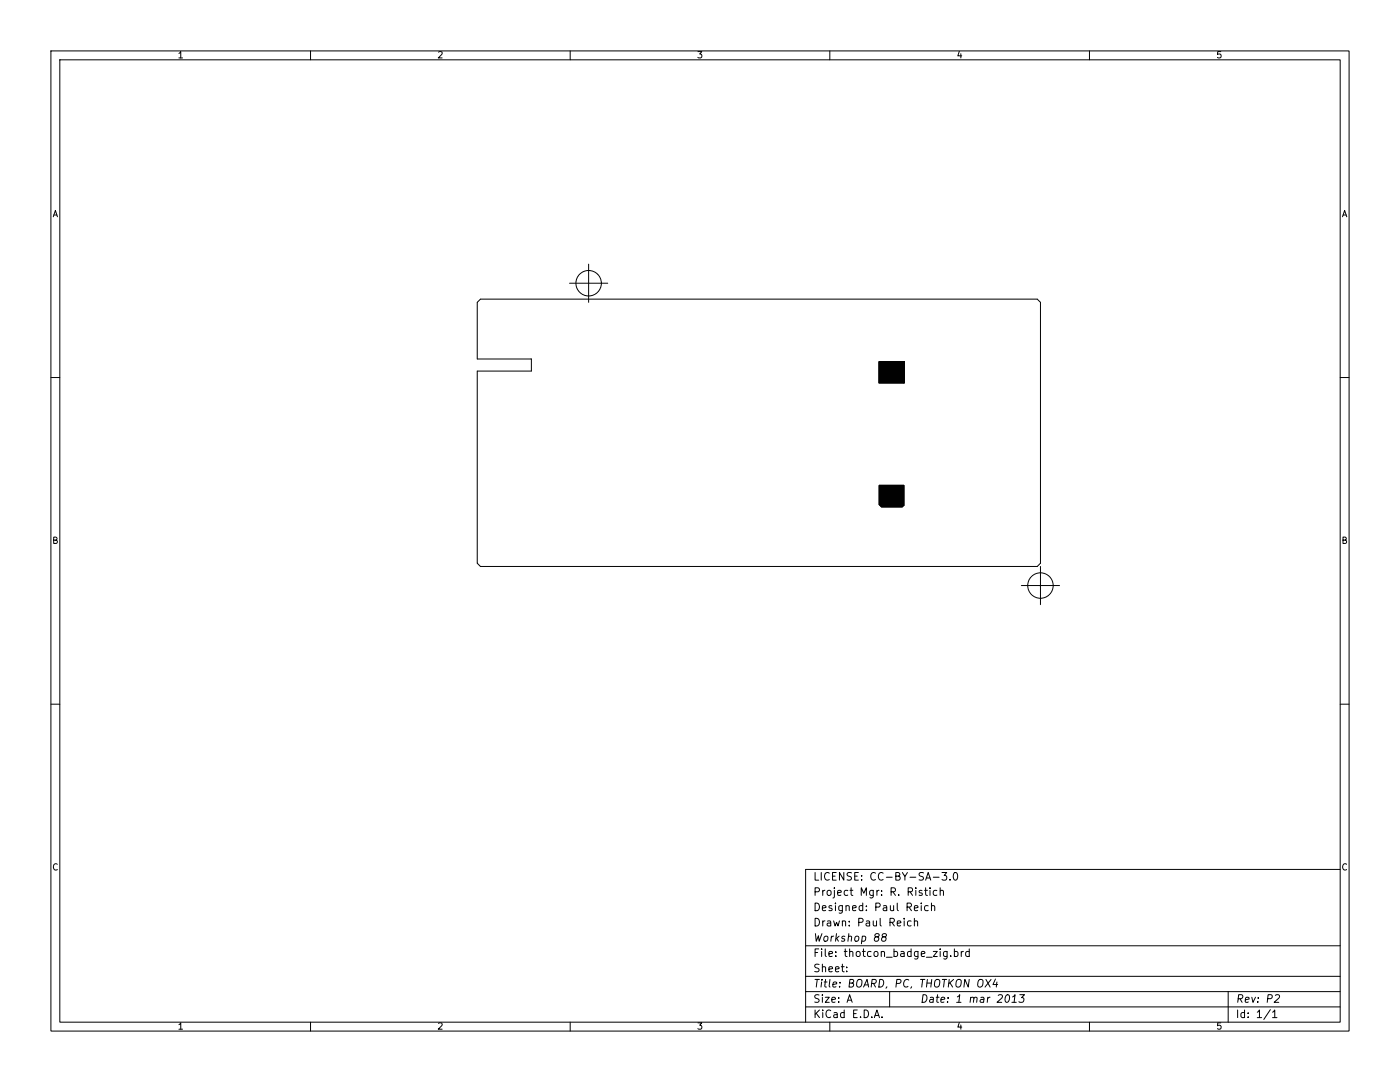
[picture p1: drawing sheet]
<svg xmlns="http://www.w3.org/2000/svg" width="279mm" height="216mm" viewBox="0 0 279 216" stroke-linecap="round" stroke-linejoin="round" font-family="sans-serif">
<g fill="none" stroke="#000" stroke-width=".2">
<path d="M10.2 10.2h259v195.5h-259zM11.9 11.9h255.6v192.1h-255.6zM35.7 10.7l.4-.4v1.3M35.7 11.6h.7M62 10.2v1.7M87.5 10.4l.5-.1 .2 .4-.7 .9h.7M113.8 10.2v1.7M139.3 10.3h.8l-.5 .5 .4 .1v.5l-.2 .2-.5-.2M165.6 10.2v1.7M191.5 10.2l-.3 .9h.7M191.8 10.7v.9M217.4 10.2v1.7"/>
<path d="M243.6 10.3h-.6v.6l.2-.1h.4l.1 .2-.1 .4-.1 .2-.5-.2M10.6 43.3l.4-1.3 .5 1.3M10.7 42.9h.7M113.7 56.5h7.6M117.5 52.7v7.6M267.9 43.3l.5-1.3 .4 1.3M268 42.9h.7M10.2 75.3h1.7M95.3 60.3l.6-.6h111.1l.6 .6v52.1l-.6 .6h-111.1l-.6-.6v-38.4h10.7v-2.4h-10.7zM175.4 72.2h5v4.2h-5zM175.7 74.1h4.4v2.1h-4.4zM267.5 75.3h1.7"/>
<path d="M175.5 96.8h4.9v4l-.3 .4h-4.2l-.4-.5zM175.7 97h4.4v2.1h-4.4zM10.7 107.8l.6-.1v-.4l-.6-.1v1.2h.5l.2-.4-.3-.2M203.8 116.8h7.7M207.6 113v7.7M268 107.8l.6-.1v-.4l-.6-.1v1.2h.5l.2-.4-.3-.2M10.2 140.5h1.7M267.5 140.5h1.7M11.4 172.5a.6 .6 0 0 0-.8 .4 .6 .6 0 0 0 .6 .7l.2-.1M162.7 177.9h.7l.1-.2v-.4l-.3-.2h-.5v1.6M162.7 174.1v1.5h.7M163.9 174.1v1.5"/>
<path d="M164.2 177.7v1M164.6 177.7h-.3l-.1 .2M165.1 177.8l.3-.1 .4 .1 .1 .6-.2 .2-.3 .1-.3-.2zM165.5 174.2a.61 .61 0 0 0-.8 0 .61 .61 0 0 0-.1 .8 .57 .57 0 0 0 .3 .6 .57 .57 0 0 0 .6-.1M166.2 174.8h.5M166.5 177.7v1.3l-.3 .2M166.5 177.1v.2M166.9 174.1h-.7v1.5h.7M167.2 178.2l.7-.2-.1-.3h-.4l-.2 .2v.7h.6M168.4 174.1v1.5l-.9-1.5v1.5M169.2 177.7h-.4l-.3 .2 .1 .7h.6M169.6 177.7h.6"/>
<path d="M169.9 177.1v1.4l.3 .2M169.9 174.2l-.6-.1-.2 .3 .1 .4 .7 .2v.5l-.3 .1h-.5M170.6 174.8h.5M171.3 174.1h-.7v1.5h.7M171.9 178.7v-1.6l.5 1.1 .5-1.1v1.6M172 175.5v.1M172 174.7v.1M174.3 177.7v1.2l-.3 .3-.4-.1M174.3 177.7h-.5l-.2 .2 .1 .7h.6M174.7 174.2a.61 .61 0 0 0-.7 0 .61 .61 0 0 0-.2 .8 .57 .57 0 0 0 .3 .6 .57 .57 0 0 0 .6-.1M175 177.7v1M175.4 177.7h-.2l-.2 .2"/>
<path d="M175.9 178.5v.2M175.9 177.7v.2M176.2 174.2a.61 .61 0 0 0-.7 0 .61 .61 0 0 0-.2 .8 .57 .57 0 0 0 .3 .6 .57 .57 0 0 0 .6-.1M176.9 175h1.2M177.8 177.9h.8l.1-.2-.1-.4-.2-.2h-.6v1.6M178.2 177.9l.5 .8M178.8 174.8h.6l.2-.3-.2-.3-.6-.1v1.5h.6l.3-.3a.4 .4 0 0 0-.4-.5M179.4 178.5v.2M180.1 174.1l.5 .8 .5-.8M180.6 174.9v.7M181.2 177.9h.8l.1-.2-.1-.4-.2-.2h-.6v1.6M181.6 177.9l.5 .8"/>
<path d="M181.6 175h1.2M182.8 177.1v.2M182.8 177.7v1M184 177.7h-.4l-.2 .2 .1 .2 .5 .1v.4h-.6M184.3 174.2l-.6-.1-.3 .3 .2 .4 .6 .2v.5l-.2 .1h-.6M184.5 177.7h.6M184.7 177.1v1.4l.4 .2M184.7 175.6l.5-1.5 .5 1.5M184.9 175.2h.7M185.6 177.1v.2M185.6 177.7v1M186.3 175h1.1"/>
<path d="M187 177.7h-.5l-.2 .2 .1 .7h.6M187.6 177.8l.3-.1h.3l.1 1M187.6 177.1v1.6M188 174.1h.9l-.5 .6 .5 .1v.7l-.3 .1-.6-.1M189.6 175.5v.1M190.4 174.2l.2-.1a.81 .81 0 0 1 .5 .8 .81 .81 0 0 1-.5 .7l-.2-.1-.2-.5zM267.5 173.5h-106.7v30.5M268.7 172.5a.6 .6 0 0 0-.8 .4 .6 .6 0 0 0 .6 .7l.2-.1M160.8 188.7h106.7M160.8 194.8h106.7M160.8 197.9h106.7M162.7 195.4h.8"/>
<path d="M162.7 183.2a.77 .77 0 0 1 .8 .8 .77 .77 0 0 1-.8 .8zM162.7 180.2a.77 .77 0 0 1 .8 .8 .77 .77 0 0 1-.8 .7zM162.7 190.1h.5M162.7 186.3l.2 1.5 .4-1.1 .2 1.1 .5-1.5M163.1 195.4l-.2 1.6M163.4 189.3h-.7v1.6M163.5 198.6l-.6-.1-.3 .3 .1 .3 .7 .3v.5l-.2 .1-.6-.1M163.5 192.5l-.6-.1-.3 .3 .1 .3 .7 .3v.5l-.2 .1-.6-.1M164 189.3v.2M164 195.9l-.2 1.1M164 189.8v1.1M164 195.4v.2"/>
<path d="M164.1 198.5v.1M164.1 193l.2-.1 .4 .1 .1 .9M164.1 181.2l.7-.1v-.3l-.5-.1-.2 .2 .1 .7h.6M164.1 192.4v1.5M164.1 199v1M164.2 183.8v1M164.5 195.9h.6M164.5 186.9l.3-.1 .4 .1v.6l-.2 .2-.4 .1-.2-.1zM164.6 183.8h-.3l-.1 .2M164.7 199h.8l-.8 1h.8M164.7 189.3v1.3l.2 .3M164.8 195.4l-.2 1.3 .3 .3"/>
<path d="M165.1 183.8h.6l.1 1M165.4 190.4l.8-.2-.1-.3-.5-.1-.2 .3 .1 .7h.6M165.4 193.4l.8-.1-.1-.3-.5-.1-.2 .2 .1 .7h.6M165.6 195.4l-.1 1.3 .2 .3M165.8 184.1l-.5 .1-.2 .2 .2 .4 .5-.1M165.9 186.8l-.1 1M166 199.5l.7-.1v-.3l-.5-.1-.2 .2 .1 .7h.6M166 180.8l-.4-.1-.2 .2 .1 .2 .5 .2v.3h-.6M166.2 196.5l.8-.2-.1-.3h-.5l-.2 .7 .2 .3 .4-.1M166.4 186.8l-.5 .3M166.4 183.8l.3 1 .3-.8 .2 .8 .3-1M166.7 193.4l.8-.1-.1-.3-.4-.1-.3 .2 .1 .7h.6"/>
<path d="M166.7 180.2v.1M166.7 180.7v1M166.8 190.7v.2M166.8 189.9v.2M166.9 186.3l-.1 1.5M167 187.2l.3 .6M167.4 199.9v.1M167.4 199.1v.1M167.5 186.8l-.7 .6M167.6 196.8l-.1 .2M167.7 196l-.1 .2M167.9 192.9h.6"/>
<path d="M168.1 192.4v1.3l.4 .2M168.1 183.9l.2-.1h.4l.1 1M168.1 180.7v1.2l-.3 .3h-.3M168.1 180.8l-.4-.1-.3 .3 .1 .6h.6M168.1 183.8v1M168.5 189.8h.6M168.6 186.9a.37 .37 0 0 0-.6 .2l.6 .4-.3 .3-.4-.1M168.7 189.3v1.3l.4 .3M168.8 180.8l.3-.1 .3 .1 .1 .9M168.8 180.7v1M169 193.8v.1M169 193v.1"/>
<path d="M169.2 199.6h.7M169.3 186.9l.3-.1 .3 .1v.9M169.4 186.3l-.2 1.5M169.5 184.6v.2M169.5 183.8v.2M169.5 196.2l.7-.1 .2-.2-.1-.3-.2-.2h-.5l-.2 1.6h.6l.3-.2 .1-.3-.4-.3M169.6 190l.2-.2 .3 .1 .1 1M169.6 189.3v1.6M170.1 181.2l.8-.1-.1-.3-.4-.1-.3 .2 .1 .7h.6M170.7 186.9l.2-.1 .5 .1v.6l-.2 .2-.4 .1-.2-.1zM170.9 190l.3-.2 .4 .2 .1 .6-.2 .2-.3 .1-.3-.2zM171.1 195.7a.53 .53 0 0 1 .9 0 1.12 1.12 0 0 1-.5 1.3l-.4-.1a1.14 1.14 0 0 1 0-1.2z"/>
<path d="M171.4 184h.7l.1-.2v-.4l-.2-.2h-.6v1.6M172.1 186.9l.4-.1 .3 .3-.2 .6h-.6M172.1 189.8h.6M172.1 186.8l-.2 1.5M172.2 180.8l-.5-.1-.2 .3 .1 .6h.6M172.2 180.2v1.5M172.3 189.3v1.3l.4 .3M172.3 197l.7-1.6 .4 1.6M172.5 196.5h.8M172.9 183.8h.6l.1 1M172.9 181.6v.1M172.9 180.8v.1"/>
<path d="M173.6 184.1l-.6 .1-.2 .2 .2 .4 .6-.1M173.8 189.9l-.4-.1-.3 .3 .2 .7h.5M174 196.2h.7l.2-.3-.1-.3-.2-.2h-.5l-.2 1.6M174.3 183.8l.1 .9 .3 .1 .2-.2M174.3 196.2l.4 .8M174.5 190l.2-.2 .5 .2v.6l-.1 .2-.4 .1-.2-.2zM174.8 181l.7-.1 .2-.2-.1-.4-.2-.1h-.6v1.5M174.8 186.9l-.2-.2 .1-.3 .2-.1 .5 .1 .1 .2-.1 .2-.7 .2-.2 .2 .1 .5a.5 .5 0 0 0 .7 0 .5 .5 0 0 0 0-.7l-.2-.1M174.9 183.8v1M175.6 195.4a.76 .76 0 0 1 .8 .6 .76 .76 0 0 1-.4 .9l-.6 .1zM175.7 183.2v1.3l.2 .3M175.9 190l.2-.2 .4 .1v1"/>
<path d="M175.9 189.8v1.1M176.3 186.9l-.3-.2 .1-.3 .3-.1 .4 .1 .1 .2-.1 .2-.7 .2-.1 .2v.5a.5 .5 0 0 0 .7 0 .5 .5 0 0 0 0-.7l-.1-.1M176.3 180.8h.6l.1 .9M176.9 191h1.2M177 181.1h-.5l-.3 .3 .3 .3 .5-.1M177 196.9l-.2 .3M177.5 197.9v3M177.6 184h.7l.2-.2-.1-.4-.2-.2h-.6v1.6M177.7 180.7l.1 .9 .3 .1 .2-.1M178 184l.5 .8M178.3 180.7v1M178.4 189.9l.5-.1 .2 .3-.1 .7h-.6"/>
<path d="M178.4 189.3v1.6M178.9 196.2h.7l.2-.3v-.3l-.2-.2h-.6l-.2 1.6M179.1 184.3l.7-.2-.1-.3h-.4l-.2 .2v.7h.6M179.1 180.2v1.3l.2 .2M179.8 189.9h.6v1M180.4 190.2l-.5 .1a.3 .3 0 0 0-.2 .3 .3 .3 0 0 0 .2 .3l.5-.1M180.4 183.2v.2M180.4 183.8v1M181 181l.8-.1 .1-.2-.1-.4-.2-.1h-.6v1.5M181.4 195.6a.73 .73 0 0 0-1 .4 .73 .73 0 0 0 .5 1l.3-.2M181.4 181l.5 .7M181.8 189.9l-.4-.1-.3 .3 .1 .7h.6"/>
<path d="M181.8 183.8h-.4l-.3 .2 .1 .7h.6M181.8 189.3v1.6M181.9 196.9l-.2 .3M182.5 183.9l.2-.1h.4v1M182.5 181.2l.7-.1-.1-.3-.4-.1-.2 .2 .1 .7h.5M182.5 183.2v1.6M183.2 189.8v1.3l-.3 .3-.3-.1M183.2 189.9l-.4-.1-.3 .3 .1 .7h.6M183.7 195.4h.9M183.9 190.4l.7-.2-.1-.3-.4-.1-.2 .3v.7h.6M183.9 180.2v.1M183.9 180.7v1"/>
<path d="M184.1 195.4l-.1 1.6M184.2 198.5a.76 .76 0 0 1 .8 .5 .76 .76 0 0 1-.4 .9l-.6 .1zM184.9 191h1.1M185 196.2h.9M185.1 195.4l-.2 1.6M185.2 180.8l-.4-.1-.3 .3 .2 .6h.5M185.7 199.1h.5v.9M185.9 180.8l.2-.1 .4 .1v.9M185.9 180.2v1.5M186 195.4l-.2 1.6M186.3 189.8h.8l-.8 1.1h.8M186.3 199.4l-.7 .1-.1 .3 .2 .2 .5-.1"/>
<path d="M186.7 195.7a.53 .53 0 0 1 .8 0 1.12 1.12 0 0 1-.4 1.3l-.5-.1a1.14 1.14 0 0 1 .1-1.2zM186.8 199h.6M187.1 198.5l-.1 1.3 .3 .2M187.6 189.3v.2M187.6 189.8v1.1M187.8 199.5l.7-.1v-.3l-.4-.1-.3 .2v.7h.6M188.1 195.4h.8M188.5 195.4l-.2 1.6M189 189.8v1.3l-.3 .3-.3-.1M189 189.9l-.4-.1-.3 .3 .1 .7h.6M189.1 199.9v.1M189.2 199.1v.1"/>
<path d="M189.4 195.4l-.2 1.6M189.6 196.1l.5 .9M189.7 190.7v.2M190.3 195.4l-1 .9M190.5 189.9l.4-.1 .3 .3-.2 .7h-.5M190.5 189.3v1.6M190.9 195.7a.53 .53 0 0 1 .9 0 1.12 1.12 0 0 1-.4 1.3l-.5-.1a1.14 1.14 0 0 1 0-1.2zM191.1 198.9l.4-.4-.1 1.5M191.8 189.8v1.1M192.3 189.8l-.3 .1-.2 .2M193.4 195.4l-.2 1.6-.6-1.6-.2 1.6M193.4 189.9l-.4-.1-.3 .3 .2 .7h.5"/>
<path d="M193.4 189.3v1.6M193.7 199.1l.2-.1 .4 .1v.9M193.7 199l-.1 1M194.4 199.2a.38 .38 0 0 1 .6-.1l-.1 .9M195.3 195.7a.53 .53 0 0 1 .9 0 1.12 1.12 0 0 1-.5 1.3l-.4-.1a1.14 1.14 0 0 1 0-1.2zM195.8 199.1h.5v.9M196.4 199.4h-.5l-.3 .2 .2 .4 .5-.1M196.8 195.4l.8 1.6M197.1 199l-.1 1M197.6 199l-.5 .3M197.8 195.4l-1.2 1.6M198.7 195.4l-.5 1.1h.9"/>
<path d="M199 195.9l-.2 1.1M199.2 198.6l.6-.1 .2 .1 .1 .3-1.1 1.1h.9M200.8 198.6l.4-.1a.9 .9 0 0 1-.3 1.5l-.2-.1-.1-.5zM202.1 198.9l.5-.4-.2 1.5M203.5 198.5h1l-.6 .6 .4 .1-.1 .7-.2 .1-.7-.1M245.1 197.9v6.1M247.1 199.3l.7-.1 .2-.2v-.4l-.2-.1h-.6l-.2 1.5M247.5 199.3l.4 .7M248.5 199.5l.8-.1-.1-.3h-.5l-.2 .7 .2 .2 .4-.1M249.8 199l.3 1 .5-1M251 199.9v.1M251.1 199.1v.1"/>
<path d="M253 199.3l.7-.1 .2-.2v-.4l-.2-.1h-.6l-.2 1.5M254.5 198.6l.6-.1 .2 .1 .1 .3-1.1 1.1h.9M35.7 204.5l.4-.4v1.3M35.7 205.4h.7M62 204v1.7M87.5 204.2l.5-.1 .2 .4-.7 .9h.7M113.8 204v1.7M139.3 204.1h.8l-.5 .5 .4 .1v.5l-.2 .2-.5-.2M160.8 200.9h106.7M162.7 201.5v1.6M162.9 202.2l.6 .9M163.5 201.5l-.8 .9"/>
<path d="M164.2 201.5v.2M164.2 202v1.1M165.6 204v1.7M165.8 201.7a.61 .61 0 0 0-.8 0 .61 .61 0 0 0-.2 .7 .57 .57 0 0 0 .3 .6 .57 .57 0 0 0 .7-.1M166.4 202.1h.6l.1 1M167.1 202.4l-.5 .1-.2 .2 .2 .4 .5-.1M168.5 202.1l-.5-.1-.3 .3 .2 .7h.6M168.5 201.5v1.6M169.1 200l.5-1.5 .5 1.5M170.4 202.3h.5M171.1 201.5h-.7v1.6h.7M171.7 202.9v.2"/>
<path d="M172.5 201.5a.77 .77 0 0 1 .8 .8 .77 .77 0 0 1-.8 .8zM174 202.9v.2M174.5 203.1l.5-1.6 .5 1.6M174.6 202.6h.8M176 202.9v.2M190.9 200h.9M191.5 204l-.3 .9h.7M191.8 204.5v.9M201.9 200h.9M217.4 204v1.7M243.6 204.1h-.6v.6l.2-.1h.4l.1 .2-.1 .4-.1 .2-.5-.2M247 201.5v1.6"/>
<path d="M248.4 202.1l-.5-.1-.2 .3 .1 .7h.6M248.4 201.5v1.6M249.1 202.9v.2M249.1 202.1v.2M250.9 202l.5-.5v1.6M250.9 203.1h.9M253.5 201.5l-1.3 1.9M254 202l.4-.5v1.6M254 203.1h.8"/>
<circle cx="117.5" cy="56.5" r="2.54"/>
<circle cx="207.6" cy="116.8" r="2.54"/>
</g>
<path d="M175.4 72.2h5v4.2h-5zM175.7 74.1h4.4v2.1h-4.4zM175.7 97h4.4v2.1h-4.4zM175.5 96.8h4.9v4l-.3 .4h-4.2l-.4-.5z" fill="#000"/>
</svg>
